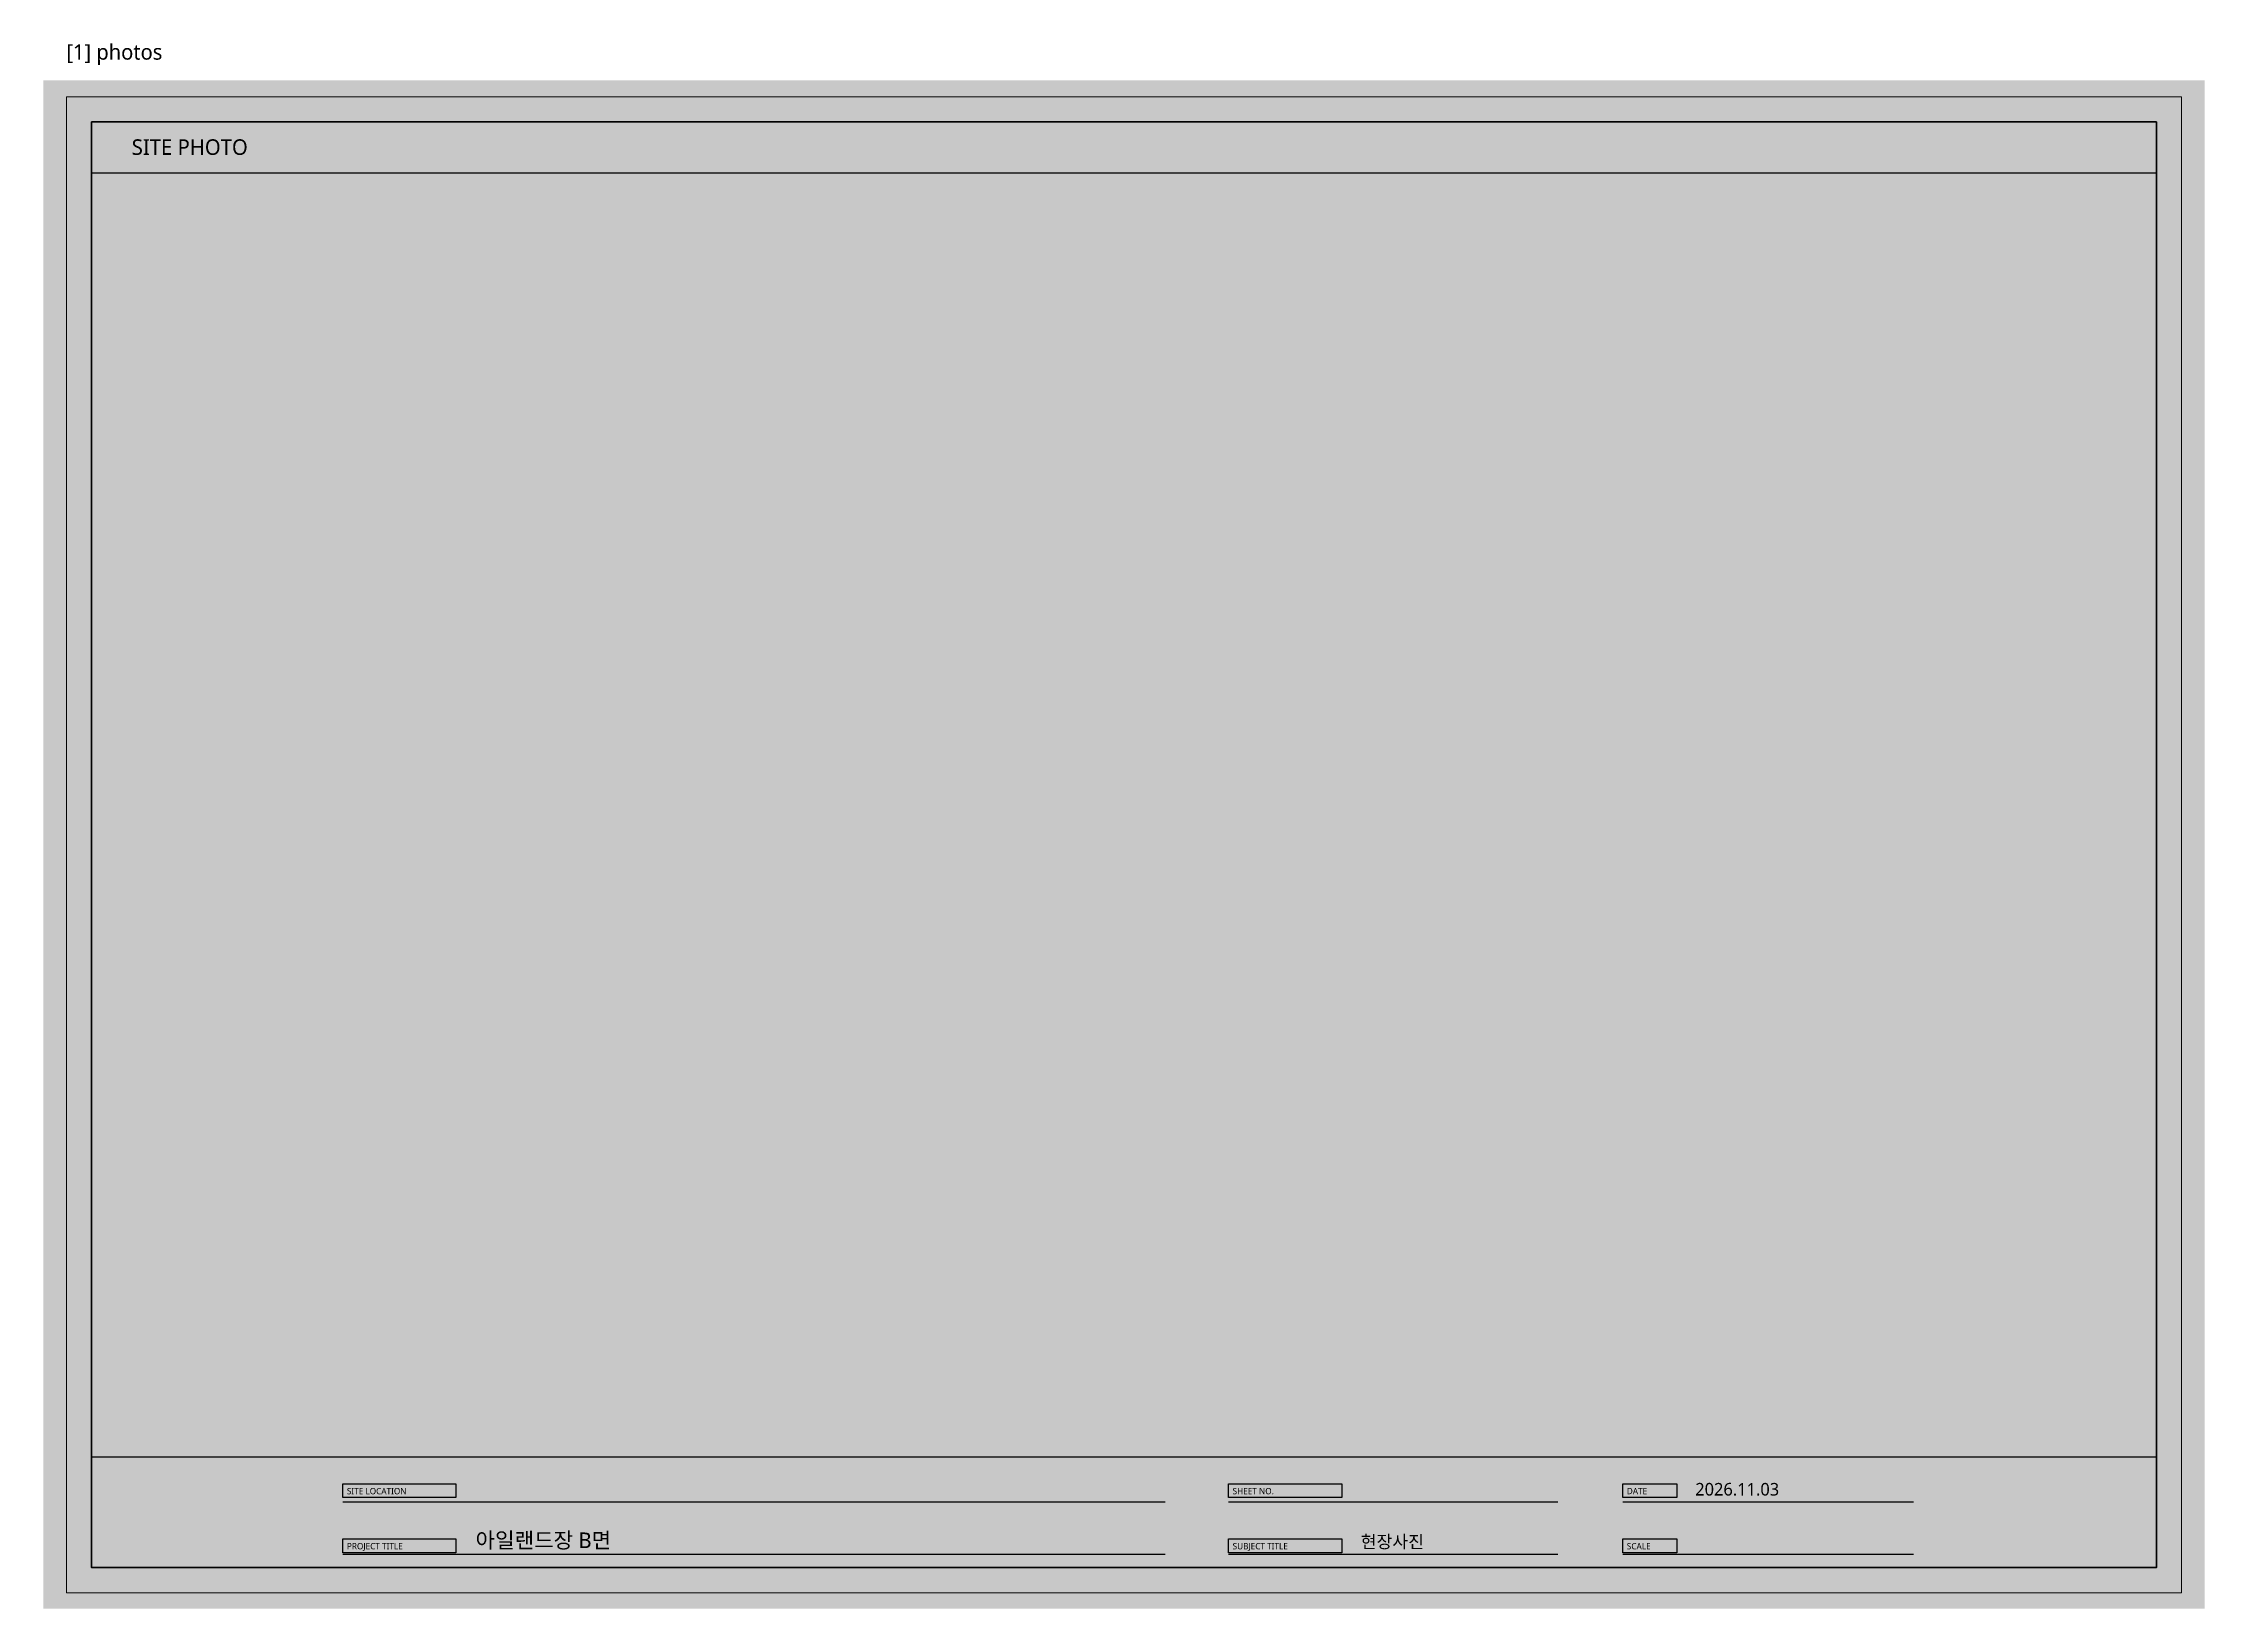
# Model space of a CAD drawing. Header units: millimetres. Extents: x 0 to 3420, y 0 to 304.
# Drawn here: x 0 to 420, y 0 to 304.2 of the extents above; entities that cross this region are included whole.
import ezdxf

# ---------------------------------------------------------------- set-up
doc = ezdxf.new("R2010")
doc.units = ezdxf.units.MM
for name, color, linetype, lineweight, true_color in [('BG', 7, 'Continuous', 0, 0xffffff), ('FRAME', 7, 'Continuous', 100, 0x000000), ('OUTLINE', 7, 'Continuous', 25, 0x000000), ('SHEET_FRAME_INFO', 7, 'Continuous', 0, 0x5a5a5a), ('TEXT', 7, 'Continuous', 13, 0x000000)]:
    doc.layers.add(name, color=color, linetype=linetype, lineweight=lineweight, true_color=true_color)
doc.styles.add('MALGUN', font='malgun.ttf')

msp = doc.modelspace()

# ---------------------------------------------------------------- linework, layer by layer
at = {"layer": 'BG', "lineweight": 0, "true_color": 0xffffff}
msp.add_solid([(0, 0), (420, 0), (0, 297), (420, 297)], dxfattribs=at)
at = {"layer": 'FRAME', "lineweight": 25, "true_color": 0x000000}
for p, q in [((9.4, 279), (410.6, 279)), ((9.4, 29.5), (410.6, 29.5))]:
    msp.add_line(p, q, dxfattribs=at)
at = {"layer": 'FRAME', "lineweight": 13, "true_color": 0x000000}
msp.add_lwpolyline([(4.5, 293.8), (415.5, 293.8), (415.5, 3.1), (4.5, 3.1)], close=True, dxfattribs=at)
at = {"layer": 'FRAME', "lineweight": 100, "true_color": 0x000000}
msp.add_lwpolyline([(9.4, 288.9), (410.6, 288.9), (410.6, 8), (9.4, 8)], close=True, dxfattribs=at)
at = {"layer": 'FRAME', "lineweight": 0, "true_color": 0x555555}
for points in [[(58.2, 24.3), (80.2, 24.3), (58.2, 21.6), (80.2, 21.6)], [(230.3, 24.3), (252.3, 24.3), (230.3, 21.6), (252.3, 21.6)], [(306.9, 24.3), (317.4, 24.3), (306.9, 21.6), (317.4, 21.6)], [(58.2, 13.6), (80.2, 13.6), (58.2, 10.9), (80.2, 10.9)], [(230.3, 13.6), (252.3, 13.6), (230.3, 10.9), (252.3, 10.9)], [(306.9, 13.6), (317.4, 13.6), (306.9, 10.9), (317.4, 10.9)]]:
    msp.add_solid(points, dxfattribs=at)
at = {"layer": 'OUTLINE', "lineweight": 25, "true_color": 0x000000}
for p, q in [((58.2, 20.8), (218, 20.8)), ((230.3, 20.8), (294.3, 20.8)), ((306.9, 20.8), (363.4, 20.8)), ((58.2, 10.6), (218, 10.6)), ((230.3, 10.6), (294.3, 10.6)), ((306.9, 10.6), (363.4, 10.6))]:
    msp.add_line(p, q, dxfattribs=at)
for points in [[(58.2, 24.3), (80.2, 24.3), (80.2, 21.6), (58.2, 21.6)], [(230.3, 24.3), (252.3, 24.3), (252.3, 21.6), (230.3, 21.6)], [(306.9, 24.3), (317.4, 24.3), (317.4, 21.6), (306.9, 21.6)], [(58.2, 13.6), (80.2, 13.6), (80.2, 10.9), (58.2, 10.9)], [(230.3, 13.6), (252.3, 13.6), (252.3, 10.9), (230.3, 10.9)], [(306.9, 13.6), (317.4, 13.6), (317.4, 10.9), (306.9, 10.9)]]:
    msp.add_lwpolyline(points, close=True, dxfattribs=at)

# ---------------------------------------------------------------- texts
at = {"layer": 'SHEET_FRAME_INFO', "true_color": 0x5a5a5a, "style": 'MALGUN'}
msp.add_text('[1] photos', height=3, dxfattribs=at).set_placement((4.5, 301))
at = {"layer": 'TEXT', "true_color": 0x000000, "style": 'MALGUN'}
for s, height, p in [('SITE PHOTO', 3.024, (17.2, 282.5)), ('2026.11.03', 2.448, (321, 22)), ('아일랜드장 B면', 3.024, (84, 11.8)), ('현장사진', 2.448, (256, 11.8))]:
    msp.add_text(s, height=height, dxfattribs=at).set_placement(p)
at = {"layer": 'TEXT', "true_color": 0xffffff, "style": 'MALGUN'}
for s, p in [('SITE LOCATION', (59, 22.25)), ('SHEET NO.', (231.1, 22.25)), ('DATE', (307.7, 22.25)), ('PROJECT TITLE', (59, 11.55)), ('SUBJECT TITLE', (231.1, 11.55)), ('SCALE', (307.7, 11.55))]:
    msp.add_text(s, height=1.224, dxfattribs=at).set_placement(p)

doc.saveas('drawing.dxf')
